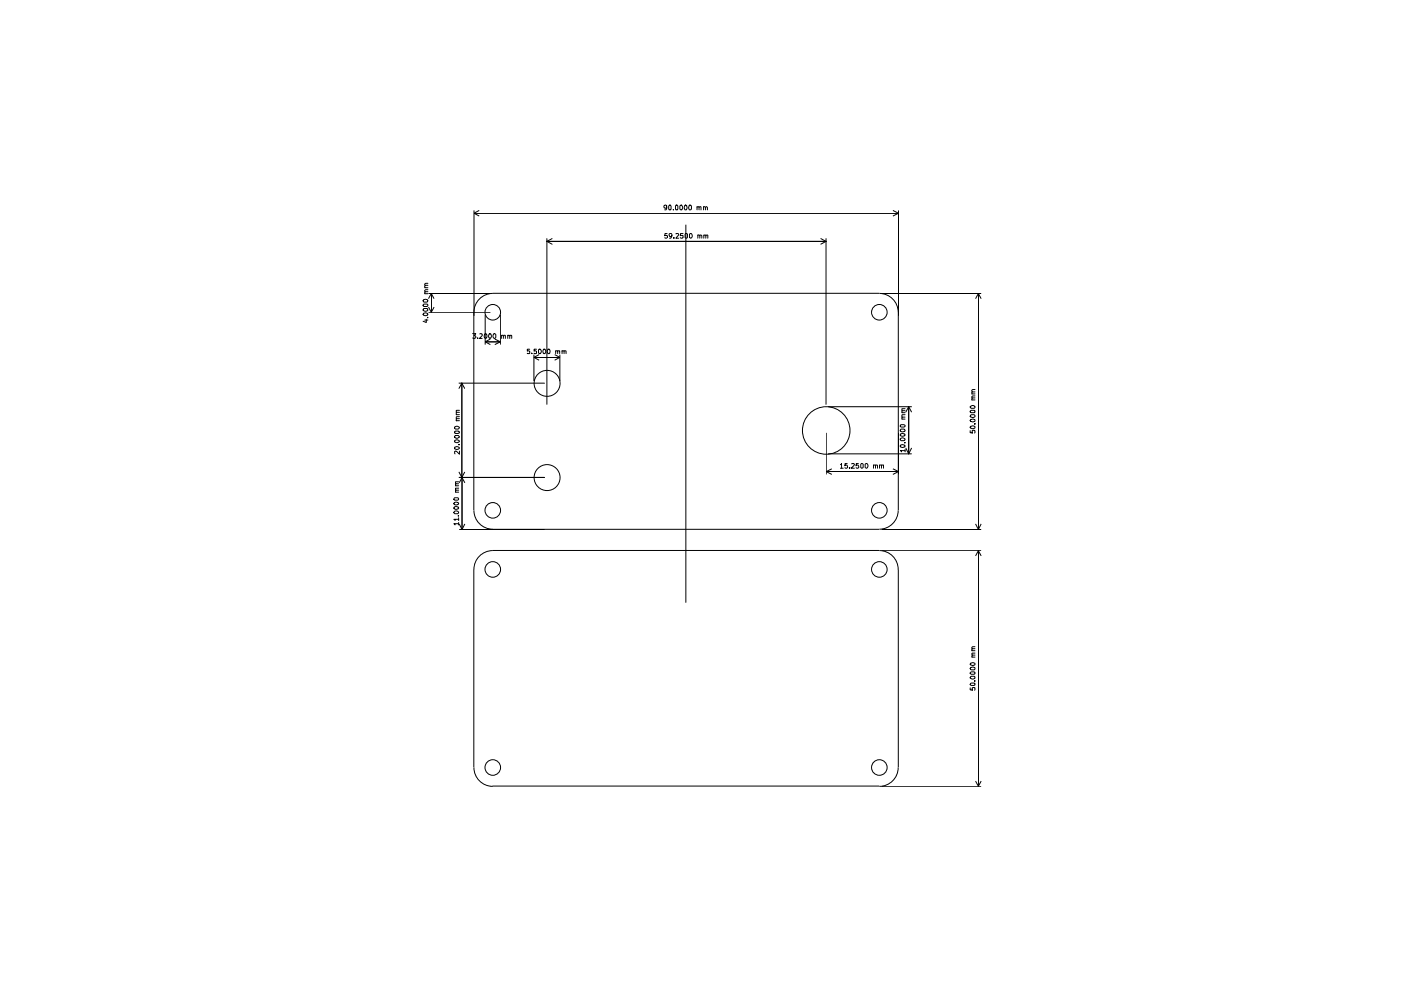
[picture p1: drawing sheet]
<svg xmlns="http://www.w3.org/2000/svg" width="297mm" height="210mm" viewBox="0 0 297 210" stroke-linecap="round" stroke-linejoin="round" font-family="sans-serif">
<g fill="none" stroke="#000" stroke-width=".21">
<path d="M100.5 44.6v22.4M100.5 45.2h90M100.5 45.2l1.1 .6M101.6 44.6l-1.1 .6M116 50.6v35.1M116 51.2h59.1M116 51.2l1.1 .6M117.1 50.6l-1.1 .6M141.4 43.9v.2a.35 .35 0 0 1-.5 0 .35 .35 0 0 1 0-.5 .35 .35 0 0 1 .5 0v.6l-.2 .3h-.3M141.4 49.5h-.4l-.1 .5 .5-.1 .1 .4-.2 .2-.4-.1M141.9 43.6l.2-.1 .2 .2-.1 .8h-.3l-.1-.2zM142.5 49.9l-.2 .3h-.3l-.1-.3 .1-.4h.3a.7 .7 0 0 1-.1 1h-.3"/>
<path d="M142.8 44.4v.1M142.9 50.4v.1M143.3 43.6l.3-.1 .1 .2-.1 .8h-.3l-.1-.2zM143.3 49.6l.4-.1 .2 .2-.6 .8h.6M144.2 43.6l.3-.1 .2 .4-.1 .6-.5-.2zM144.8 49.5h-.5l-.1 .5 .5-.1 .1 .5h-.6M145.2 43.6l.1-.1a.53 .53 0 0 1 .4 .5 .53 .53 0 0 1-.5 .5l-.1-.3zM145.4 49.5l.4 .2v.6l-.2 .2-.4-.2v-.6zM145.4 47.7v80M146.1 43.6l.2-.1 .3 .2v.6l-.2 .2-.3-.1zM146.3 49.6l.1-.1a.55 .55 0 0 1 .4 .5 .55 .55 0 0 1-.4 .5l-.2-.2zM147.8 43.9h.4v.6"/>
<path d="M147.8 43.8v.7M148 49.9l.2-.1 .2 .2v.5M148 49.8v.7M148.2 44l.2-.2 .2 .1v.6M148.4 50l.1-.2 .3 .2v.5M149.1 43.9l.3-.1 .2 .2v.5M149.1 43.8v.7M149.2 49.9h.4v.6M149.2 49.8v.7M149.6 44l.1-.2 .3 .2v.5M149.6 50l.2-.2 .3 .1v.6M174 50.6l1.1 .6"/>
<path d="M175.1 50.6v35.1M175.1 51.2l-1.1 .6M189.3 44.6l1.2 .6M190.5 44.6v22.4M190.5 45.2l-1.2 .6M89.7 64.6l.2-.1h.7l.1 .3-.1 .2h-.7zM89.8 66.4a.58 .58 0 0 1 .9 .3 .58 .58 0 0 1-1-.1zM89.8 65.5l.8-.1 .1 .3a.58 .58 0 0 1-1 0zM89.8 63.5a.58 .58 0 0 1 .9 .3l-.1 .3h-.7l-.2-.3zM90 67.9h.7M90 62.3h.7M90 61h.7"/>
<path d="M90.4 67.7v.7l-.7-.3M90.6 67.4h.1M90.7 61.8h-.5l-.2 .2 .1 .3M90.7 61.4h-.5l-.2 .2 .2 .2M90.7 60.5h-.5l-.2 .2 .1 .3M90.7 60.1h-.5l-.2 .1 .2 .3M90.8 62.2h13.2M90.8 66.2h13.2M90.8 65.1l.6 1.1M91.4 62.2v4M91.4 62.2l-.6 1.1M91.4 62.2l.6 1.1"/>
<path d="M92 65.1l-.6 1.1M100.2 70.7h.7l-.4 .5 .4 .1v.3l-.3 .2-.4-.1M100.5 66.2v42M101.3 71.7v.1M101.7 70.8h.5v.4l-.6 .6h.6M102.7 70.8l.2-.1a.55 .55 0 0 1 .4 .5 .55 .55 0 0 1-.4 .6l-.2-.4zM102.9 66.7v6.4M102.9 72.5h3.2M102.9 72.5l1.1 .6M103.7 70.8l.1-.1a.55 .55 0 0 1 .4 .5 .55 .55 0 0 1-.4 .6l-.2-.4zM104 71.9l-1.1 .6M104.4 62.2h82"/>
<path d="M104.5 62.2a4 4 0 0 0-4 4M104.8 70.7l.3 .2v.7l-.3 .2a.6 .6 0 0 1 0-1.1zM104.9 71.9l1.2 .6M106.1 66.7v6.4M106.1 72.5l-1.2 .6M106.3 71.2h.4v.6M106.3 71.1v.7M106.7 71.2l.2-.1 .2 .1v.6M107.7 71.2h.4v.6M107.7 71.1v.7M108.1 71.2l.1-.1 .3 .1v.6M112.3 74h-.5v.5h.5l-.1 .5-.4-.1"/>
<path d="M112.7 74.9v.1M113.2 75.2v5.6M113.2 75.8h5.5M113.2 75.8l1.1 .6M113.7 74h-.5v.5h.5v.5l-.5-.1M114.3 74a.51 .51 0 0 1 .5 .4 .51 .51 0 0 1-.2 .6h-.3l-.1-.2zM114.3 75.2l-1.1 .6M115.2 74.1l.1-.1a.47 .47 0 0 1 .4 .5 .47 .47 0 0 1-.4 .5l-.2-.4zM116.1 74.1l.1-.1a.47 .47 0 0 1 .4 .5 .47 .47 0 0 1-.4 .5l-.2-.4zM117.6 75.2l1.1 .6M117.8 74.5l.4-.1v.6M117.8 74.4v.6"/>
<path d="M118.2 74.5l.5-.1v.6M118.7 75.2v5.6M118.7 75.8l-1.1 .6M119.2 74.5h.4v.5M119.2 74.4v.6M119.6 74.5h.4v.5M186.4 62.2a4 4 0 0 1 4 4M186.9 62.2h21.1M190.5 66.2l-.1 42a4 4 0 0 1-4 4h-82M207.4 62.2v50.1M207.4 62.2l-.6 1.1M207.4 62.2l.6 1.1"/>
<path d="M96.4 94.9a.63 .63 0 0 1 1 .1 .54 .54 0 0 1-.6 .3 .54 .54 0 0 1-.4-.4zM96.4 93.4a.63 .63 0 0 1 1 .2 .54 .54 0 0 1-.6 .3 .54 .54 0 0 1-.4-.5zM96.4 92.5l.2-.2h.6l.2 .3a.53 .53 0 0 1-.5 .3 .53 .53 0 0 1-.5-.4zM96.4 91.5l.8-.1 .2 .3-.2 .2h-.6l-.2-.1zM96.5 90.5l.5-.1 .4 .3-.2 .3h-.6l-.2-.2zM96.7 89.2h.7M96.7 87.9h.7M97.2 94.3h.2M97.3 81.2h18.1M97.4 95.6v.7l-.8-.7-.2 .1 .1 .5M97.4 88.8h-.6v.4M97.4 88.3h-.6v.5"/>
<path d="M97.4 87.4h-.6v.5M97.4 87h-.6v.4M97.9 81.2v20M97.9 81.2l-.6 1.1M97.9 81.2l.6 1.1M175.2 91.8v8.8M175.2 100h15.3M175.2 100l1.2 .6M175.6 96.2h17.7M175.6 86.2h17.7M176.4 99.4l-1.2 .6M178.2 98.5l.2-.2v1"/>
<path d="M178.2 99.3h.6M179.6 98.3h-.4l-.1 .5 .4-.2 .2 .5-.2 .2-.4-.1M180.1 99.2v.1M180.6 98.3h.4l.1 .2-.6 .8h.6M182 98.3h-.4l-.1 .5 .4-.2 .2 .5-.2 .2-.4-.1M182.7 98.3l.3 .1v.7l-.2 .2-.3-.2v-.7zM183.4 98.4l.4-.1a.58 .58 0 0 1-.1 1l-.3-.2zM185.2 98.7l.3-.1 .1 .7M185.2 98.6v.7M185.6 98.8v-.2h.4l.1 .7M186.5 98.7l.4-.1v.7M186.5 98.6v.7"/>
<path d="M186.9 98.8l.1-.2h.3v.7M189.3 99.4l1.2 .6M190.5 91.8v8.8M190.5 100l-1.2 .6M190.9 94.4a.63 .63 0 0 1 1 .2 .54 .54 0 0 1-.6 .3 .54 .54 0 0 1-.4-.5zM190.9 93l.6-.2 .4 .4-.3 .2h-.5zM190.9 92.1a.63 .63 0 0 1 1 .1 .54 .54 0 0 1-.6 .3 .54 .54 0 0 1-.4-.4zM190.9 91.1l.2-.1h.5l.3 .2a.53 .53 0 0 1-.5 .4 .53 .53 0 0 1-.5-.5zM190.9 90.1l.7-.1 .3 .4-.3 .2h-.5l-.2-.1zM191.2 88.9h.7M191.2 87.5h.7M191.8 93.9h.1"/>
<path d="M191.9 95.5h-1l.2 .3M191.9 88.4h-.7l.1 .5M191.9 87.9h-.6v.5M191.9 87.1h-.7l.1 .4M191.9 86.7h-.7l.1 .4M191.9 95.3v.5M192.1 95l.6 1.2M192.7 86.2v10M192.7 86.2l-.6 1.1M192.7 86.2l.6 1.1M193.3 95l-.6 1.2M205.7 91.3v.4l.5 .1-.1-.5h.6l-.1 .5"/>
<path d="M205.7 87.2l.3-.2h.5l.2 .1v.3l-.7 .1zM205.7 86.2l.7-.2 .3 .1v.3l-.2 .2h-.5zM205.8 90.4l.6-.1 .3 .2a.53 .53 0 0 1-.5 .4 .53 .53 0 0 1-.5-.3zM205.8 88.9h.6l.3 .1a.53 .53 0 0 1-.5 .5 .53 .53 0 0 1-.5-.4zM205.8 88l.7-.1 .2 .2a.53 .53 0 0 1-.5 .4 .53 .53 0 0 1-.5-.3zM206 84.8h.7M206 83.5h.7M206.6 89.9h.1M206.7 84.4h-.5l-.2 .1 .1 .3M206.7 83.9h-.5l-.2 .2 .2 .3M206.7 83.1h-.6v.4M206.7 82.6h-.5l-.2 .2 .2 .3"/>
<path d="M96.2 108.6a.58 .58 0 0 1 1 .1l-.1 .2h-.7zM96.3 107.5a.58 .58 0 0 1 .9 .2 .56 .56 0 0 1-.5 .3 .56 .56 0 0 1-.5-.3zM96.3 106.6a.58 .58 0 0 1 .9 .2 .56 .56 0 0 1-.5 .3 .56 .56 0 0 1-.5-.4zM96.3 105.6l.8-.1 .1 .4-.1 .1h-.7l-.2-.1zM96.6 104.4h.6M96.6 103h.6M97.2 109.3h.1M97.2 111h-1l.3 .3M97.2 110.1h-1l.3 .3M97.2 103.9h-.6v.5M97.2 103.5h-.6v.3l.1 .1M97.2 102.6h-.6v.4"/>
<path d="M97.2 102.2h-.6v.3l.1 .1M97.2 109.8v.6M97.2 110.8v.5M97.3 101.2l18.2 .1M97.3 100.1l.6 1.1M97.4 112.3h18.1M97.4 111.1l.6 1.2M98 101.3l.6 1.1M98 101.3v11M98 101.3l-.6 1.1M98.5 100.1l-.6 1.1M98.6 111.1l-.6 1.2"/>
<path d="M100.5 108.2a4 4 0 0 0 4 4M104.4 116.7h82a4 4 0 0 1 4 4M104.5 116.7a4 4 0 0 0-4 4M186.9 112.3h21.1M186.9 116.8h21.1M206.8 111.1l.6 1.2M207.4 116.8v49.9M207.4 116.8l-.6 1.1M207.4 116.8l.6 1.1M208 111.1l-.6 1.2M100.5 120.7v42M190.5 120.7v42"/>
<path d="M206 139.3h.7M206 138h.7M206.7 138.9h-.5l-.2 .2 .1 .2M206.7 138.5h-.6l-.1 .2 .2 .2M206.7 137.5h-.5l-.2 .2 .1 .3M206.7 137.1h-.5l-.2 .2 .2 .2M205.7 145.8v.5h.5l-.1-.5h.6l-.1 .5M205.7 142.6l.3-.1h.5h.2v.4l-.7 .1zM205.8 144.9l.7-.1 .2 .1v.3l-.7 .1-.3-.1zM205.8 143.5l.7-.1 .2 .4-.6 .2-.4-.3zM205.8 141.5h.8l.1 .4-.2 .1h-.5l-.3-.2zM205.8 140.6l.6-.1 .3 .2a.53 .53 0 0 1-.5 .4 .53 .53 0 0 1-.5-.3z"/>
<path d="M206.6 144.4h.1M100.5 162.7a4 4 0 0 0 4 4M104.4 166.7h82M186.9 166.7h21.1M190.4 162.7a4 4 0 0 1-4 4M206.8 165.6l.6 1.1M208 165.6l-.6 1.1"/>
<circle cx="104.5" cy="66.2" r="1.65"/>
<circle cx="186.4" cy="66.2" r="1.65"/>
<circle cx="116" cy="81.3" r="2.75"/>
<circle cx="175.2" cy="91.3" r="5"/>
<circle cx="104.5" cy="108.2" r="1.65"/>
<circle cx="116" cy="101.3" r="2.75"/>
<circle cx="186.4" cy="108.2" r="1.65"/>
<circle cx="104.5" cy="120.7" r="1.65"/>
<circle cx="186.4" cy="120.7" r="1.65"/>
<circle cx="104.5" cy="162.7" r="1.65"/>
<circle cx="186.4" cy="162.7" r="1.65"/>
</g>
</svg>
